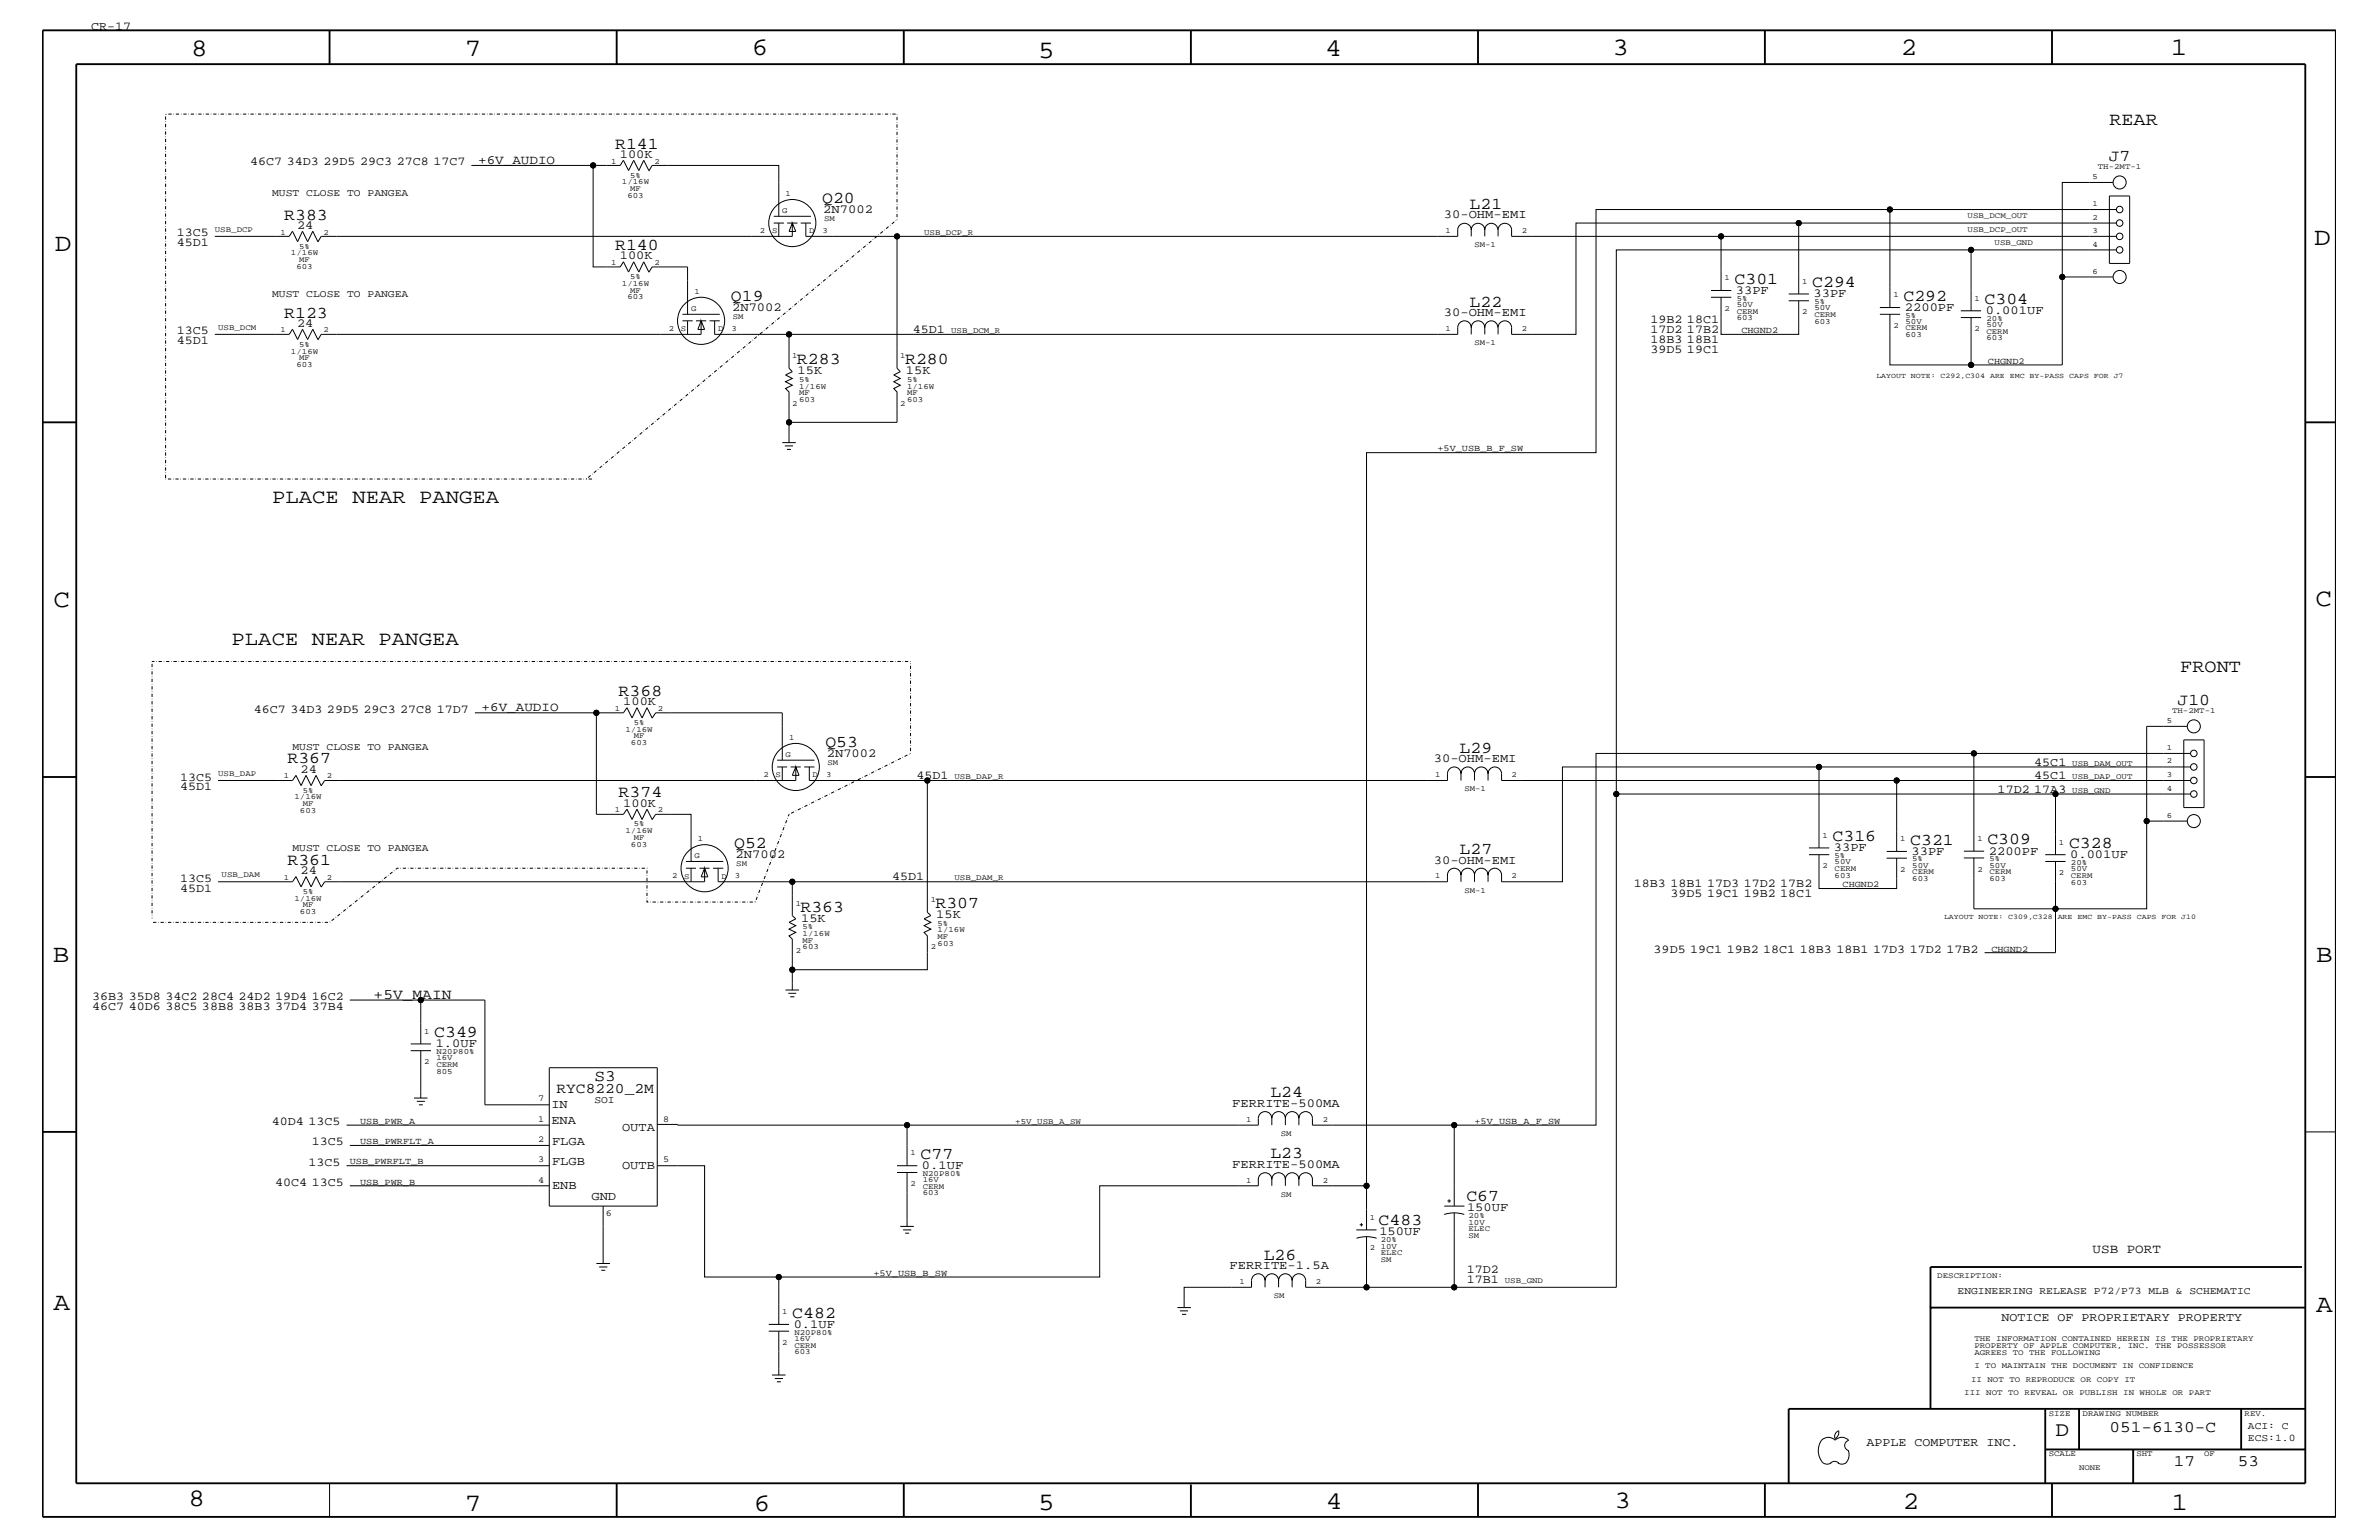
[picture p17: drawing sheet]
<svg xmlns="http://www.w3.org/2000/svg" width="432mm" height="279mm" viewBox="0 0 432 279" stroke-linecap="round" stroke-linejoin="round" font-family="sans-serif">
<defs><g id="words">
<g font-size="4.6">
<text x="34.7" y="10.2">8</text>
<text x="84.4" y="10.2">7</text>
<text x="136.4" y="10">6</text>
<text x="188.4" y="10.6">5</text>
<text x="240.5" y="10.2">4</text>
<text x="292.7" y="10">3</text>
<text x="345" y="9.9">2</text>
<text x="394" y="9.9">1</text>
<text x="9.9" y="45.6">D</text>
<text x="420" y="44.5">D</text>
<text x="9.7" y="110.2">C</text>
<text x="420.3" y="110">C</text>
<text x="9.6" y="174.6">B</text>
<text x="420.4" y="174.5">B</text>
<text x="9.7" y="237.7">A</text>
<text x="420.4" y="238.1">A</text>
<text x="34.2" y="273.3">8</text>
<text x="84.4" y="274.1">7</text>
<text x="136.8" y="274.1">6</text>
<text x="188.4" y="273.9">5</text>
<text x="240.7" y="273.8">4</text>
<text x="293" y="273.6">3</text>
<text x="345.4" y="273.8">2</text>
<text x="394.2" y="274">1</text>
</g>
<text font-size="3.8" x="373.1" y="260.5">D</text>
<g font-size="3.6">
<text x="49.4" y="91.3">PLACE NEAR PANGEA</text>
<text x="42" y="117.1">PLACE NEAR PANGEA</text>
</g>
<g font-size="3.3">
<text x="382.9" y="22.7">REAR</text>
<text x="395.7" y="122">FRONT</text>
</g>
<g font-size="3">
<text x="111.7" y="27">R141</text>
<text x="382.8" y="29.3">J7</text>
<text x="51.6" y="39.8">R383</text>
<text x="149.2" y="36.8">Q20</text>
<text x="266.7" y="37.9">L21</text>
<text x="111.7" y="45.3">R140</text>
<text x="314.8" y="51.5">C301</text>
<text x="328.9" y="52.1">C294</text>
<text x="51.6" y="57.6">R123</text>
<text x="132.7" y="54.6">Q19</text>
<text x="266.7" y="55.7">L22</text>
<text x="345.5" y="54.6">C292</text>
<text x="360.2" y="55.2">C304</text>
<text x="144.7" y="66.1">R283</text>
<text x="164.3" y="66.1">R280</text>
<text x="112.3" y="126.3">R368</text>
<text x="395.2" y="128">J10</text>
<text x="149.8" y="135.5">Q53</text>
<text x="264.9" y="136.6">L29</text>
<text x="52.2" y="138.5">R367</text>
<text x="112.3" y="144.7">R374</text>
<text x="133.3" y="153.8">Q52</text>
<text x="264.9" y="154.9">L27</text>
<text x="332.6" y="152.6">C316</text>
<text x="346.7" y="153.2">C321</text>
<text x="360.7" y="153.2">C309</text>
<text x="375.5" y="153.8">C328</text>
<text x="52.2" y="156.9">R361</text>
<text x="145.3" y="165.4">R363</text>
<text x="169.8" y="164.8">R307</text>
<text x="78.8" y="188.2">C349</text>
<text x="230.6" y="199.1">L24</text>
<text x="167.1" y="210.3">C77</text>
<text x="230.6" y="210.1">L23</text>
<text x="266.1" y="218">C67</text>
<text x="250.2" y="222.2">C483</text>
<text x="229.4" y="228.5">L26</text>
<text x="143.8" y="239.1">C482</text>
</g>
<g font-size="2.9">
<text x="107.9" y="196.2">S3</text>
<text x="382.9" y="259.9">051-6130-C</text>
<text x="394.5" y="266">17</text>
<text x="406.2" y="266">53</text>
</g>
<g font-size="2.7">
<text x="67.8" y="181.2">+5V_MAIN</text>
<text x="101" y="198.4">RYC8220_2M</text>
</g>
<g font-size="2.3">
<text x="86.8" y="29.8">+6V_AUDIO</text>
<text x="87.4" y="129.1">+6V_AUDIO</text>
<text x="379.8" y="227.4">USB PORT</text>
</g>
<g font-size="2.2">
<text x="16.6" y="5.5">CR-17</text>
<text x="112.5" y="28.7">100K</text>
<text x="45.4" y="30">46C7 34D3 29D5 29C3 27C8 17C7</text>
<text x="53.9" y="41.6">24</text>
<text x="149.4" y="38.6">2N7002</text>
<text x="262.1" y="39.6">30-OHM-EMI</text>
<text x="32.1" y="42.9">13C5</text>
<text x="32.1" y="44.7">45D1</text>
<text x="112.5" y="47.1">100K</text>
<text x="315.1" y="53.3">33PF</text>
<text x="329.2" y="53.9">33PF</text>
<text x="53.9" y="59.4">24</text>
<text x="132.9" y="56.4">2N7002</text>
<text x="262.1" y="57.4">30-OHM-EMI</text>
<text x="299.6" y="58.6">19B2 18C1</text>
<text x="345.7" y="56.4">2200PF</text>
<text x="360.4" y="57">0.001UF</text>
<text x="32.1" y="60.7">13C5</text>
<text x="32.1" y="62.5">45D1</text>
<text x="165.7" y="60.5">45D1</text>
<text x="299.6" y="60.5">17D2 17B2</text>
<text x="299.6" y="62.2">18B3 18B1</text>
<text x="299.6" y="64">39D5 19C1</text>
<text x="144.8" y="67.9">15K</text>
<text x="164.4" y="67.9">15K</text>
<text x="46.1" y="129.3">46C7 34D3 29D5 29C3 27C8 17D7</text>
<text x="113.1" y="128">100K</text>
<text x="150.1" y="137.3">2N7002</text>
<text x="32.7" y="141.6">13C5</text>
<text x="32.7" y="143.4">45D1</text>
<text x="54.6" y="140.3">24</text>
<text x="166.3" y="141.4">45D1</text>
<text x="260.2" y="138.3">30-OHM-EMI</text>
<text x="362.6" y="143.8">17D2 17A3</text>
<text x="369.2" y="138.9">45C1</text>
<text x="369.2" y="141.4">45C1</text>
<text x="113.1" y="146.4">100K</text>
<text x="133.5" y="155.7">2N7002</text>
<text x="332.9" y="154.5">33PF</text>
<text x="347" y="155.1">33PF</text>
<text x="361" y="155.1">2200PF</text>
<text x="375.8" y="155.7">0.001UF</text>
<text x="32.7" y="160">13C5</text>
<text x="32.7" y="161.8">45D1</text>
<text x="54.6" y="158.6">24</text>
<text x="161.9" y="159.7">45D1</text>
<text x="260.2" y="156.7">30-OHM-EMI</text>
<text x="296.5" y="161">18B3 18B1 17D3 17D2 17B2</text>
<text x="145.4" y="167.2">15K</text>
<text x="169.9" y="166.6">15K</text>
<text x="303.2" y="162.8">39D5 19C1 19B2 18C1</text>
<text x="300.1" y="172.8">39D5 19C1 19B2 18C1 18B3 18B1 17D3 17D2 17B2</text>
<text x="16.7" y="183.2">46C7 40D6 38C5 38B8 38B3 37D4 37B4</text>
<text x="16.7" y="181.4">36B3 35D8 34C2 28C4 24D2 19D4 16C2</text>
<text x="79.1" y="190">1.0UF</text>
<text x="100.1" y="201">IN</text>
<text x="223.7" y="200.8">FERRITE-500MA</text>
<text x="49.3" y="204.1">40D4 13C5</text>
<text x="56.6" y="207.8">13C5</text>
<text x="100.1" y="204">ENA</text>
<text x="100.2" y="207.7">FLGA</text>
<text x="112.9" y="205.1">OUTA</text>
<text x="50" y="215.1">40C4 13C5</text>
<text x="56" y="211.5">13C5</text>
<text x="100.2" y="215.7">ENB</text>
<text x="100.2" y="211.4">FLGB</text>
<text x="112.9" y="212.1">OUTB</text>
<text x="167.3" y="212.1">0.1UF</text>
<text x="223.7" y="211.8">FERRITE-500MA</text>
<text x="107.4" y="217.8">GND</text>
<text x="266.3" y="219.7">150UF</text>
<text x="250.4" y="224">150UF</text>
<text x="223.2" y="230.3">FERRITE-1.5A</text>
<text x="266.2" y="232.7">17B1</text>
<text x="266.2" y="230.9">17D2</text>
<text x="363.3" y="239.7">NOTICE OF PROPRIETARY PROPERTY</text>
<text x="144.1" y="240.9">0.1UF</text>
<text x="338.8" y="262.3">APPLE COMPUTER INC.</text>
</g>
<g font-size="1.9">
<text x="49.4" y="35.6">MUST CLOSE TO PANGEA</text>
<text x="49.4" y="53.9">MUST CLOSE TO PANGEA</text>
<text x="53.1" y="136.1">MUST CLOSE TO PANGEA</text>
<text x="53.1" y="154.5">MUST CLOSE TO PANGEA</text>
<text x="107.9" y="200.1">SOI</text>
<text x="355.3" y="234.8">ENGINEERING RELEASE P72/P73 MLB &amp; SCHEMATIC</text>
<text x="408" y="261.4">ECS:1.0</text>
<text x="408" y="259.3">ACI: C</text>
</g>
<g font-size="1.7">
<text x="316.1" y="60.5">CHGND2</text>
<text x="360.8" y="66">CHGND2</text>
<text x="260.9" y="81.9">+5V_USB_B_F_SW</text>
<text x="334.4" y="161">CHGND2</text>
<text x="361.4" y="172.6">CHGND2</text>
<text x="65.4" y="203.9">USB_PWR_A</text>
<text x="97.7" y="199.8">7</text>
<text x="97.7" y="203.5">1</text>
<text x="120.4" y="203.5">8</text>
<text x="267.6" y="203.9">+5V_USB_A_F_SW</text>
<text x="65.4" y="207.6">USB_PWRFLT_A</text>
<text x="97.7" y="207.2">2</text>
<text x="63.5" y="211.2">USB_PWRFLT_B</text>
<text x="65.4" y="214.9">USB_PWR_B</text>
<text x="97.7" y="210.9">3</text>
<text x="97.7" y="214.5">4</text>
<text x="120.4" y="210.9">5</text>
<text x="110" y="220.7">6</text>
<text x="158.5" y="231.5">+5V_USB_B_SW</text>
</g>
<g font-size="1.5">
<text x="111" y="29.7">1</text>
<text x="118.8" y="29.7">2</text>
<text x="112.9" y="33.4">1/16W</text>
<text x="113.9" y="35.9">603</text>
<text x="114.4" y="34.7">MF</text>
<text x="114.4" y="32.3">5%</text>
<text x="142.6" y="35.6">1</text>
<text x="379.8" y="32.5">5</text>
<text x="380.8" y="30.6">TH-2MT-1</text>
<text x="142" y="38.6">G</text>
<text x="149.6" y="40.1">SM</text>
<text x="357.1" y="39.6">USB_DCM_OUT</text>
<text x="379.8" y="39.8">2</text>
<text x="379.8" y="37.4">1</text>
<text x="39" y="42">USB_DCP</text>
<text x="50.9" y="42.5">1</text>
<text x="52.8" y="46.4">1/16W</text>
<text x="54.3" y="47.6">MF</text>
<text x="54.3" y="45.1">5%</text>
<text x="58.7" y="42.5">2</text>
<text x="137.9" y="42.3">2</text>
<text x="140.1" y="42.3">S</text>
<text x="146.9" y="42.3">D</text>
<text x="149.3" y="42.3">3</text>
<text x="167.7" y="42.7">USB_DCP_R</text>
<text x="262.4" y="42.3">1</text>
<text x="267.6" y="44.9">SM-1</text>
<text x="276.2" y="42.3">2</text>
<text x="357.1" y="42">USB_DCP_OUT</text>
<text x="362" y="44.5">USB_GND</text>
<text x="379.8" y="44.7">4</text>
<text x="379.8" y="42.3">3</text>
<text x="53.8" y="48.8">603</text>
<text x="111" y="48">1</text>
<text x="112.9" y="51.9">1/16W</text>
<text x="114.4" y="53.1">MF</text>
<text x="114.4" y="50.6">5%</text>
<text x="118.8" y="48">2</text>
<text x="126" y="53.3">1</text>
<text x="313" y="50.9">1</text>
<text x="327.1" y="51.5">1</text>
<text x="343.7" y="53.9">1</text>
<text x="379.8" y="49.7">6</text>
<text x="39.6" y="59.8">USB_DCM</text>
<text x="113.9" y="54.3">603</text>
<text x="125.4" y="56.4">G</text>
<text x="133" y="57.9">SM</text>
<text x="313" y="56.4">2</text>
<text x="315.2" y="58.1">603</text>
<text x="315.2" y="56.9">CERM</text>
<text x="315.2" y="55.7">50V</text>
<text x="315.2" y="54.6">5%</text>
<text x="327.1" y="57">2</text>
<text x="329.3" y="58.7">603</text>
<text x="329.3" y="57.5">CERM</text>
<text x="329.3" y="56.3">50V</text>
<text x="329.3" y="55.2">5%</text>
<text x="343.7" y="59.4">2</text>
<text x="345.9" y="59.9">CERM</text>
<text x="345.9" y="58.7">50V</text>
<text x="345.9" y="57.6">5%</text>
<text x="358.4" y="54.6">1</text>
<text x="360.6" y="59.4">50V</text>
<text x="360.6" y="58.2">20%</text>
<text x="50.9" y="60.3">1</text>
<text x="52.8" y="64.1">1/16W</text>
<text x="54.3" y="65.3">MF</text>
<text x="54.3" y="62.9">5%</text>
<text x="58.7" y="60.3">2</text>
<text x="121.4" y="60.1">2</text>
<text x="123.6" y="60.1">S</text>
<text x="130.3" y="60.1">D</text>
<text x="132.8" y="60.1">3</text>
<text x="143.8" y="65">1</text>
<text x="163.4" y="65">1</text>
<text x="172.6" y="60.5">USB_DCM_R</text>
<text x="262.4" y="60.1">1</text>
<text x="267.6" y="62.7">SM-1</text>
<text x="276.2" y="60.1">2</text>
<text x="345.9" y="61.2">603</text>
<text x="358.4" y="60.1">2</text>
<text x="360.6" y="61.8">603</text>
<text x="360.6" y="60.6">CERM</text>
<text x="53.8" y="66.5">603</text>
<text x="145" y="71.7">MF</text>
<text x="145" y="70.5">1/16W</text>
<text x="145" y="69.3">5%</text>
<text x="164.6" y="71.7">MF</text>
<text x="164.6" y="70.5">1/16W</text>
<text x="164.6" y="69.3">5%</text>
<text x="143.8" y="73.6">2</text>
<text x="145" y="72.9">603</text>
<text x="163.4" y="73.6">2</text>
<text x="164.6" y="72.9">603</text>
<text x="111.6" y="129">1</text>
<text x="115" y="131.5">5%</text>
<text x="119.4" y="129">2</text>
<text x="393.3" y="131.2">5</text>
<text x="394.2" y="129.3">TH-2MT-1</text>
<text x="113.5" y="132.8">1/16W</text>
<text x="114.5" y="135.2">603</text>
<text x="115" y="134">MF</text>
<text x="142.6" y="137.3">G</text>
<text x="143.2" y="134.2">1</text>
<text x="393.3" y="136.1">1</text>
<text x="39.6" y="140.8">USB_DAP</text>
<text x="51.5" y="141.2">1</text>
<text x="54.9" y="143.8">5%</text>
<text x="59.4" y="141.2">2</text>
<text x="138.6" y="141">2</text>
<text x="140.8" y="141">S</text>
<text x="147.5" y="141">D</text>
<text x="149.9" y="141">3</text>
<text x="150.2" y="138.8">SM</text>
<text x="173.2" y="141.4">USB_DAP_R</text>
<text x="260.5" y="141">1</text>
<text x="265.8" y="143.6">SM-1</text>
<text x="274.4" y="141">2</text>
<text x="376.1" y="143.8">USB_GND</text>
<text x="376.1" y="141.4">USB_DAP_OUT</text>
<text x="376.1" y="138.9">USB_DAM_OUT</text>
<text x="393.3" y="143.4">4</text>
<text x="393.3" y="141">3</text>
<text x="393.3" y="138.5">2</text>
<text x="53.4" y="145">1/16W</text>
<text x="54.4" y="147.5">603</text>
<text x="54.9" y="146.3">MF</text>
<text x="111.6" y="147.4">1</text>
<text x="115" y="149.9">5%</text>
<text x="119.4" y="147.4">2</text>
<text x="393.3" y="148.3">6</text>
<text x="113.5" y="151.2">1/16W</text>
<text x="114.5" y="153.6">603</text>
<text x="115" y="152.4">MF</text>
<text x="126" y="155.7">G</text>
<text x="126.7" y="152.6">1</text>
<text x="330.8" y="152">1</text>
<text x="333" y="155.7">5%</text>
<text x="344.9" y="152.6">1</text>
<text x="358.9" y="152.6">1</text>
<text x="373.7" y="153.2">1</text>
<text x="40.2" y="159.1">USB_DAM</text>
<text x="51.5" y="159.6">1</text>
<text x="59.4" y="159.6">2</text>
<text x="122" y="159.4">2</text>
<text x="124.2" y="159.4">S</text>
<text x="130.9" y="159.4">D</text>
<text x="133.4" y="159.4">3</text>
<text x="133.6" y="157.2">SM</text>
<text x="173.2" y="159.7">USB_DAM_R</text>
<text x="260.5" y="159.4">1</text>
<text x="265.8" y="162">SM-1</text>
<text x="274.4" y="159.4">2</text>
<text x="330.8" y="157.5">2</text>
<text x="333" y="159.3">603</text>
<text x="333" y="158">CERM</text>
<text x="333" y="156.8">50V</text>
<text x="344.9" y="158.2">2</text>
<text x="347.1" y="159.9">603</text>
<text x="347.1" y="158.6">CERM</text>
<text x="347.1" y="157.4">50V</text>
<text x="347.1" y="156.3">5%</text>
<text x="358.9" y="158.1">2</text>
<text x="361.1" y="159.9">603</text>
<text x="361.1" y="158.6">CERM</text>
<text x="361.1" y="157.4">50V</text>
<text x="361.1" y="156.3">5%</text>
<text x="373.7" y="158.7">2</text>
<text x="375.9" y="160.5">603</text>
<text x="375.9" y="159.3">CERM</text>
<text x="375.9" y="158">50V</text>
<text x="375.9" y="156.9">20%</text>
<text x="53.4" y="163.4">1/16W</text>
<text x="54.4" y="165.9">603</text>
<text x="54.9" y="164.6">MF</text>
<text x="54.9" y="162.2">5%</text>
<text x="144.4" y="164.3">1</text>
<text x="169" y="163.7">1</text>
<text x="170.2" y="167.9">5%</text>
<text x="144.4" y="172.8">2</text>
<text x="145.7" y="172.3">603</text>
<text x="145.7" y="171">MF</text>
<text x="145.7" y="169.8">1/16W</text>
<text x="145.7" y="168.6">5%</text>
<text x="169" y="172.3">2</text>
<text x="170.2" y="171.6">603</text>
<text x="170.2" y="170.4">MF</text>
<text x="170.2" y="169.2">1/16W</text>
<text x="77" y="187.6">1</text>
<text x="79.2" y="191.3">N20P80%</text>
<text x="77" y="193.1">2</text>
<text x="79.2" y="194.8">805</text>
<text x="79.2" y="193.6">CERM</text>
<text x="79.2" y="192.4">16V</text>
<text x="184.3" y="203.9">+5V_USB_A_SW</text>
<text x="226.2" y="203.5">1</text>
<text x="240.1" y="203.5">2</text>
<text x="165.3" y="209.6">1</text>
<text x="232.5" y="206.1">SM</text>
<text x="165.3" y="215.1">2</text>
<text x="167.5" y="215.6">CERM</text>
<text x="167.5" y="214.4">16V</text>
<text x="167.5" y="213.3">N20P80%</text>
<text x="226.2" y="214.5">1</text>
<text x="240.1" y="214.5">2</text>
<text x="167.5" y="216.9">603</text>
<text x="232.5" y="217.1">SM</text>
<text x="248.6" y="221.3">1</text>
<text x="266.5" y="221">20%</text>
<text x="248.6" y="226.8">2</text>
<text x="250.6" y="227.7">ELEC</text>
<text x="250.6" y="226.6">10V</text>
<text x="250.6" y="225.3">20%</text>
<text x="266.5" y="224.6">SM</text>
<text x="266.5" y="223.4">ELEC</text>
<text x="266.5" y="222.2">10V</text>
<text x="225" y="232.9">1</text>
<text x="238.8" y="232.9">2</text>
<text x="250.6" y="228.9">SM</text>
<text x="273.1" y="232.7">USB_GND</text>
<text x="351.6" y="231.8">DESCRIPTION:</text>
<text x="142" y="238.5">1</text>
<text x="231.2" y="235.5">SM</text>
<text x="142" y="244">2</text>
<text x="144.2" y="245.7">603</text>
<text x="144.2" y="244.5">CERM</text>
<text x="144.2" y="243.2">16V</text>
<text x="144.2" y="242.1">N20P80%</text>
<text x="358.4" y="245.8">AGREES TO THE FOLLOWING</text>
<text x="358.4" y="244.6">PROPERTY OF APPLE COMPUTER, INC. THE POSSESSOR</text>
<text x="358.4" y="243.4">THE INFORMATION CONTAINED HEREIN IS THE PROPRIETARY</text>
<text x="357.8" y="250.7">II NOT TO REPRODUCE OR COPY IT</text>
<text x="358.4" y="248.2">I TO MAINTAIN THE DOCUMENT IN CONFIDENCE</text>
<text x="356.5" y="253.2">III NOT TO REVEAL OR PUBLISH IN WHOLE OR PART</text>
<text x="371.9" y="256.8">SIZE</text>
<text x="378" y="256.8">DRAWING NUMBER</text>
<text x="407.4" y="256.8">REV.</text>
<text x="371.9" y="264.2">SCALE</text>
<text x="377.4" y="266.7">NONE</text>
<text x="387.8" y="264.2">SHT</text>
<text x="400" y="264.2">OF</text>
</g>
<g font-size="1.3">
<text x="340.6" y="68.7">LAYOUT NOTE: C292,C304 ARE EMC BY-PASS CAPS FOR J7</text>
<text x="352.8" y="166.7">LAYOUT NOTE: C309,C328 ARE EMC BY-PASS CAPS FOR J10</text>
</g>
</g></defs>
<g fill="none" stroke="#000" stroke-width=".18">
<path d="M85.6 30h22.1M117.8 31l.6-1h23v9.2M117.8 30.9l-1-1.8-.8 1.8-1-1.8-.9 1.8-.9-1.8-.6 .9h-4.9v18.4h4.9l.6-.9 .9 1.9 .9-1.9 1 1.9 .8-1.9 1 1.9M140.4 39.2h6.8M343 38h41.1M382.9 35.6h3.6v12.2h-3.6zM383.5 33.1h-9.2v17.1h9.2M117.8 49.4l.6-1h6.4v8.6M123.9 58.2h1.8M123.9 57h6.7M124.8 58.2v2.5M126.3 58.2h1.9"/>
<path d="M127.3 58.2l-.6 1.6h1.2l-.6-1.6v2.5h-69l-.6 1M128.8 58.2h1.8M129.7 58.2v2.5h13.5M140.4 40.5h1.9M141.4 40.5v2.4M142.9 40.5h1.8M143.8 40.5l-.6 1.5h1.2l-.6-1.5v2.4h-85.5l-.6 1-.9-1.9-1 1.9-.9-1.9-.9 1.9-.9-1.9-.6 .9h-13.5M145.3 40.5h1.9M146.3 40.5v2.4h16.5M267 41.7v1.2M267 59.4v1.3M269.5 41.7v1.2"/>
<path d="M269.5 59.4v1.3M271.9 41.7a1.19 1.19 0 0 0-1.2-1.2 1.19 1.19 0 0 0-1.2 1.2 1.23 1.23 0 0 0-1.2-1.2 1.23 1.23 0 0 0-1.3 1.2 1.23 1.23 0 0 0-1.2-1.2 1.23 1.23 0 0 0-1.2 1.2v1.2h-101.8v23.9l.6 .6-1.2 .6 1.2 .7-1.2 .6 1.2 .6-1.2 .6 .6 .6v5.5h-19.6M271.9 59.4a1.19 1.19 0 0 0-1.2-1.2 1.19 1.19 0 0 0-1.2 1.2 1.23 1.23 0 0 0-1.2-1.2 1.23 1.23 0 0 0-1.3 1.2 1.23 1.23 0 0 0-1.2-1.2 1.23 1.23 0 0 0-1.2 1.2v1.3h-121.4v6.1l.6 .6-1.2 .6 1.2 .7-1.2 .6 1.2 .6-1.2 .6 .6 .6v9.2M271.9 42.9v-1.2a1.23 1.23 0 0 1 1.2-1.2 1.23 1.23 0 0 1 1.3 1.2v1.2h38v9.8M310.6 53.9h3.6M310.6 52.7h3.6M312.4 53.9v6.8h14.1v-6.1M312.4 42.9h71.7M324.7 54.6h3.6M324.7 53.3h3.6M326.5 40.5h57.6M326.5 53.3v-12.8h-40.5v20.2h-11.6v-1.3a1.23 1.23 0 0 0-1.3-1.2 1.23 1.23 0 0 0-1.2 1.2v1.3"/>
<path d="M341.2 57h3.7M341.2 55.8h3.7M343 57v9.2h14.8v-8.6M343 55.8v-17.8h-53.3v44.1h-41.7v133M355.9 57.6h3.7M355.9 56.4h3.7M357.8 56.4v-11.1h-64.4v98.8M357.8 45.3h26.3M374.3 50.2v16h-16.5M39 60.7h13.5l.6-1 .9 1.9 .9-1.9 .9 1.9 1-1.9 .9 1.9M142 80.3h2.4M142.5 80.9h1.4"/>
<path d="M142.8 81.5h.8M86.2 129.3h27l.6-.9 .9 1.9 .9-1.9 .9 1.9 .9-1.9 1 1.9M108.2 129.3v18.4h5l.6-.9 .9 1.9 .9-1.9 .9 1.9 .9-1.9 1 1.9M118.4 130.3l.6-1h23v8.6M141.1 137.9h6.7M141.1 139.1h1.8M142 139.1v2.5M143.5 139.1h1.8M144.4 139.1l-.6 1.6h1.2l-.6-1.6v2.5h-85.5l-.6 1M146 139.1h1.8M146.9 139.1v2.5h21.4M330.2 139.1v14.7"/>
<path d="M358.3 136.7h-68.6v67.4h-51.5v-1.2a1.23 1.23 0 0 0-1.2-1.2 1.23 1.23 0 0 0-1.2 1.2 1.23 1.23 0 0 0-1.3-1.2 1.23 1.23 0 0 0-1.2 1.2 1.23 1.23 0 0 0-1.2-1.2 1.23 1.23 0 0 0-1.3 1.2 1.23 1.23 0 0 0-1.2-1.2 1.23 1.23 0 0 0-1.2 1.2v1.2h-63.8v7.4M396.4 134.2h3.6v12.3h-3.6zM397 131.8h-7.4v17.2M397.6 139.1h-114v20.9h-11.1v-1.3a1.23 1.23 0 0 0-1.2-1.2 1.23 1.23 0 0 0-1.2 1.2 1.23 1.23 0 0 0-1.2-1.2 1.23 1.23 0 0 0-1.3 1.2 1.23 1.23 0 0 0-1.2-1.2 1.23 1.23 0 0 0-1.2 1.2 1.23 1.23 0 0 0-1.3-1.2 1.23 1.23 0 0 0-1.2 1.2v1.3h-118.9M397.6 136.7h-39.3v17.7M39.6 141.6h13.5l.6-.9 1 1.8 .8-1.8 1 1.8 .9-1.8 .9 1.8M39.6 160h13.5l.6-1 1 1.9 .8-1.9 1 1.9 .9-1.9 .9 1.9M118.4 148.7l.6-1h6.4v8.6M124.5 156.3h6.8M124.5 157.5h1.8M125.4 157.5v2.5M127 157.5h1.8"/>
<path d="M127.9 157.5l-.6 1.6h1.2l-.6-1.6v2.5h-69l-.6 1M129.4 157.5h1.9M265.2 140.4v1.2M265.2 158.7v1.3M267.6 140.4v1.2M267.6 158.7v1.3M270.1 140.4v1.2M270.1 158.7v1.3M328.3 155.1h3.7M328.3 153.8h3.7M330.2 155.1v6.1h14.1v-5.5M342.4 155.7h3.7"/>
<path d="M342.4 154.5h3.7M344.3 141.6h53.3M344.3 154.5v-12.9h-71.8v-1.2a1.23 1.23 0 0 0-1.2-1.3 1.23 1.23 0 0 0-1.2 1.3 1.23 1.23 0 0 0-1.2-1.3 1.23 1.23 0 0 0-1.3 1.3 1.23 1.23 0 0 0-1.2-1.3 1.23 1.23 0 0 0-1.2 1.3 1.23 1.23 0 0 0-1.3-1.3 1.23 1.23 0 0 0-1.2 1.3v1.2h-94.4v23.9l.7 .6-1.3 .6 1.3 .6-1.3 .6 1.3 .7-1.3 .6 .6 .6v6.1h-24.5v-5.5l-.6-.6 1.2-.6-1.2-.6 1.2-.7-1.2-.6 1.2-.6-.6-.6v-6.1h-13.5v-2.5M356.4 155.7h3.7M356.4 154.4h3.7M358.3 155.7v9.2h14.8v7.9h-12.9M371.2 156.3h3.7M371.2 155.1h3.7M373.1 144.1h-79.7v89.5h-45.4M397 149h-7.4v15.9h-16.5v-8.6M397.6 144.1h-24.5v11M142.6 179.6h2.4"/>
<path d="M143.8 175.9v3.7M63.5 181.4h24.5v19h11.7M74.5 190.6h3.7M74.5 189.4h3.7M75.1 199.2h2.5M75.6 199.8h1.5M76.4 181.4v8M76.4 190.6v8.6M99.7 193.7h19.6v25.1h-19.6zM143.1 180.2h1.4M143.4 180.8h.8M62.9 211.5h36.8"/>
<path d="M62.9 204.1h36.8M63.5 215.1h36.2M63.5 207.8h36.2M76 200.4h.8M109.5 218.8v10.4M119.3 211.5h8.6v20.2h13.5M119.3 204h3.7v.1h41.6M162.8 212.7h3.7M162.8 211.5h3.7M164.6 212.7v9.8M228.4 214a1.23 1.23 0 0 1 1.2-1.2 1.23 1.23 0 0 1 1.2 1.2 1.23 1.23 0 0 1 1.3-1.2 1.23 1.23 0 0 1 1.2 1.2 1.23 1.23 0 0 1 1.2-1.2 1.23 1.23 0 0 1 1.3 1.2 1.23 1.23 0 0 1 1.2-1.2 1.23 1.23 0 0 1 1.2 1.2M228.4 213.9v1.2h-28.8v16.6h-58.2v8.6"/>
<path d="M230.8 202.9v1.2M230.8 213.9v1.2M233.3 202.9v1.2M233.3 213.9v1.2M235.8 202.9v1.2M235.8 213.9v1.2M238.2 213.9v1.2h9.8v8M262.1 218.8h3.7M262.7 217.9h.7M263 217.6v.6M263.9 204.1v14.7M418.4 205.4h5.6"/>
<path d="M108.2 229.2h2.5M108.8 229.9h1.4M109.1 230.5h.8M163.4 222.5h2.5M163.9 223.1h1.5M164.3 223.7h.7M213.7 237.2h2.5M214.2 237.8h1.4M214.5 238.5h.8M229.6 232.3v1.3M232.1 232.3v1.3M234.5 232.3v1.3"/>
<path d="M246.2 223.1h3.7M246.2 224.7a5.9 5.9 0 0 1 3.6 0M246.8 222.2h.6M247.1 221.9v.6M248 224.4v9.2h-11v-1.3a1.23 1.23 0 0 0-1.2-1.2 1.23 1.23 0 0 0-1.3 1.2 1.23 1.23 0 0 0-1.2-1.2 1.23 1.23 0 0 0-1.2 1.2 1.23 1.23 0 0 0-1.3-1.2 1.23 1.23 0 0 0-1.2 1.2 1.23 1.23 0 0 0-1.2-1.2 1.23 1.23 0 0 0-1.2 1.2v1.3h-12.3v3.6M262.1 220.3a5.9 5.9 0 0 1 3.7 0M263.9 220v13.6M139.5 241.5h3.7M139.5 240.3h3.7M140.1 249.5h2.5M140.6 250.1h1.5M141 250.7h.7"/>
<path d="M141.4 241.5v8M333.7 259.6a1.06 1.06 0 0 0-.6 1.4M333.7 259.5v.2a1.27 1.27 0 0 1-.6 1.3M59.8 269.1v6.1M330.6 261.3a1.69 1.69 0 0 1 2.5 0M330.6 261.3a3.2 3.2 0 0 0 .5 4.2l.5 .1 .8-.2M332.3 265.4l.7-.3 .7 .3M333.1 261.3a1.69 1.69 0 0 1 2.4 0M333.6 265.4l.7 .2 .7-.2M335.5 263.2l.1 .7a2.14 2.14 0 0 1-.6 1.5M335.6 261.3a.96 .96 0 0 0-.8 1 .96 .96 0 0 0 .8 .9"/>
<circle cx="107.7" cy="30" r=".47"/>
<circle cx="343" cy="38" r=".47"/>
<circle cx="384.7" cy="33.1" r="1.19"/>
<circle cx="384.7" cy="38" r=".59"/>
<circle cx="127.3" cy="58.2" r="4.3"/>
<circle cx="143.8" cy="40.5" r="4.3"/>
<circle cx="162.8" cy="42.9" r=".47"/>
<circle cx="312.4" cy="42.9" r=".47"/>
<circle cx="326.5" cy="40.5" r=".47"/>
<circle cx="357.8" cy="45.3" r=".47"/>
<circle cx="374.3" cy="50.2" r=".47"/>
<circle cx="384.7" cy="50.2" r="1.19"/>
<circle cx="384.7" cy="45.3" r=".59"/>
<circle cx="384.7" cy="42.9" r=".59"/>
<circle cx="384.7" cy="40.5" r=".59"/>
<circle cx="143.2" cy="76.6" r=".47"/>
<circle cx="143.2" cy="60.7" r=".47"/>
<circle cx="357.8" cy="66.2" r=".47"/>
<circle cx="108.2" cy="129.3" r=".47"/>
<circle cx="144.4" cy="139.1" r="4.3"/>
<circle cx="330.2" cy="139.1" r=".47"/>
<circle cx="358.3" cy="136.7" r=".47"/>
<circle cx="398.2" cy="131.8" r="1.19"/>
<circle cx="398.2" cy="139.1" r=".59"/>
<circle cx="398.2" cy="136.7" r=".59"/>
<circle cx="127.9" cy="157.5" r="4.3"/>
<circle cx="143.8" cy="160" r=".47"/>
<circle cx="168.3" cy="141.6" r=".47"/>
<circle cx="293.4" cy="144.1" r=".47"/>
<circle cx="344.3" cy="141.6" r=".47"/>
<circle cx="373.1" cy="144.1" r=".47"/>
<circle cx="389.6" cy="149" r=".47"/>
<circle cx="398.2" cy="149" r="1.19"/>
<circle cx="398.2" cy="141.6" r=".59"/>
<circle cx="398.2" cy="144.1" r=".59"/>
<circle cx="143.8" cy="175.9" r=".47"/>
<circle cx="373.1" cy="164.9" r=".47"/>
<circle cx="76.4" cy="181.4" r=".47"/>
<circle cx="164.6" cy="204.1" r=".47"/>
<circle cx="248" cy="215.1" r=".47"/>
<circle cx="263.9" cy="204.1" r=".47"/>
<circle cx="141.4" cy="231.7" r=".47"/>
<circle cx="248" cy="233.6" r=".47"/>
<circle cx="263.9" cy="233.6" r=".47"/>
</g>
<g fill="none" stroke="#000" stroke-width=".34">
<path d="M7.7 5.5h416.3v269.7h-416.3zM13.8 11.6h404.6v257.5h-404.6zM59.8 5.5v6.1M111.9 5.5v6.1M164 5.5v6.1M216.2 5.5v6.1M268.3 5.5v6.1M320.3 5.5v6.1M372.4 5.5v6.1M7.7 76.6h6.1M418.4 76.6h5.6M7.7 141h6.1"/>
<path d="M418.4 141h5.6M7.7 205.4h6.1M417.8 229.9h-67.4v7.3M418.4 237.2h-68v18.4M371.2 255.6v13.5M377.4 255.6v7.4M406.8 255.6v7.4M418.4 255.6h-93.7v13.5M111.9 269.1v6.1M164 269.1v6.1M216.2 269.3v5.9M268.3 269.1v6.1"/>
<path d="M320.3 269.1v6.1M371.2 263h47.2M372.4 269.1v6.1M387.2 263v6.1"/>
</g>
<path d="M30.1 20.7v66.2M162.8 39.8v-19.1h-132.7M30.1 86.9h76.3M106.4 86.9h1.3M106.4 86.9l56.4-47.1M27.6 120v46.6M165.3 120h-137.7M165.3 136.7v-16.7M143.2 147.7l22.1-11M137.1 163.7l6.1-16M137.1 163.7h-19.7v-6.2h-45.3l-12.3 9.8h-32.2" fill="none" stroke="#000" stroke-width=".18" stroke-dasharray=".1 .3 .6 .3" stroke-linecap="butt"/>
<g fill="#000">
<circle cx="107.7" cy="30" r=".47"/>
<circle cx="343" cy="38" r=".47"/>
<circle cx="162.8" cy="42.9" r=".47"/>
<circle cx="312.4" cy="42.9" r=".47"/>
<circle cx="326.5" cy="40.5" r=".47"/>
<circle cx="357.8" cy="45.3" r=".47"/>
<circle cx="374.3" cy="50.2" r=".47"/>
<circle cx="143.2" cy="76.6" r=".47"/>
<circle cx="143.2" cy="60.7" r=".47"/>
<circle cx="357.8" cy="66.2" r=".47"/>
<circle cx="108.2" cy="129.3" r=".47"/>
<circle cx="330.2" cy="139.1" r=".47"/>
<circle cx="358.3" cy="136.7" r=".47"/>
<circle cx="143.8" cy="160" r=".47"/>
<circle cx="168.3" cy="141.6" r=".47"/>
<circle cx="293.4" cy="144.1" r=".47"/>
<circle cx="344.3" cy="141.6" r=".47"/>
<circle cx="373.1" cy="144.1" r=".47"/>
<circle cx="389.6" cy="149" r=".47"/>
<circle cx="143.8" cy="175.9" r=".47"/>
<circle cx="373.1" cy="164.9" r=".47"/>
<circle cx="76.4" cy="181.4" r=".47"/>
<circle cx="164.6" cy="204.1" r=".47"/>
<circle cx="248" cy="215.1" r=".47"/>
<circle cx="263.9" cy="204.1" r=".47"/>
<circle cx="141.4" cy="231.7" r=".47"/>
<circle cx="248" cy="233.6" r=".47"/>
<circle cx="263.9" cy="233.6" r=".47"/>
</g>
<use href="#words"/>
</svg>
